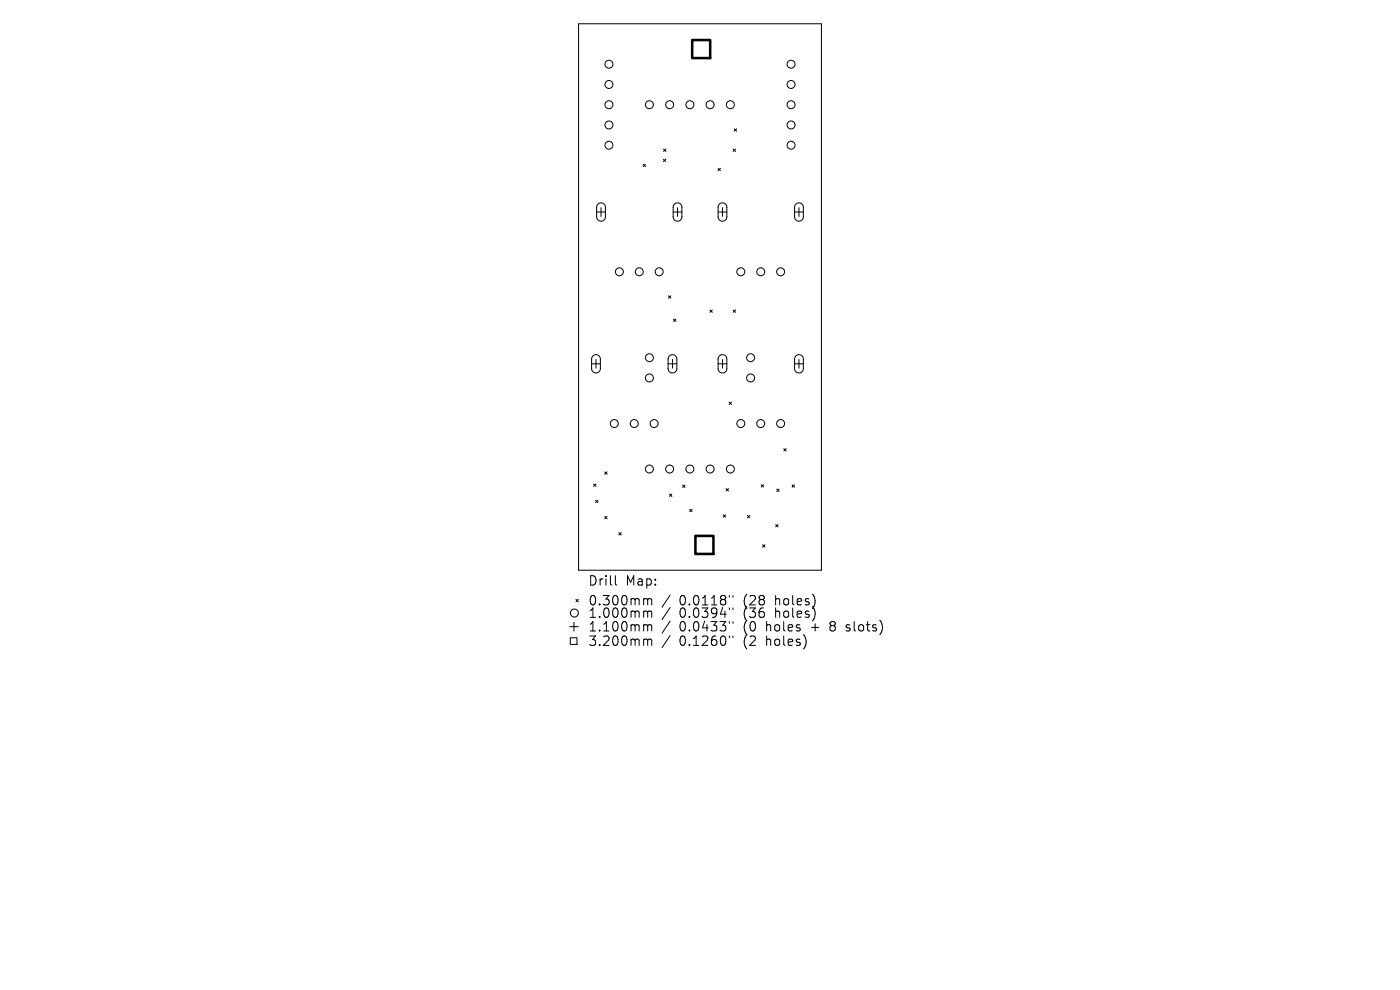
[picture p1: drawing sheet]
<svg xmlns="http://www.w3.org/2000/svg" width="297mm" height="210mm" viewBox="0 0 297 210" stroke-linecap="round" stroke-linejoin="round" font-family="sans-serif">
<defs><g id="words">
<g font-size="2.8">
<text x="124.7" y="124.5">Drill</text>
<text x="132.7" y="124.5">Map:</text>
<text x="124.7" y="128.7">0.300mm</text>
<text x="124.7" y="131.3">1.000mm</text>
<text x="144.1" y="128.7">0.0118&quot;</text>
<text x="144.1" y="131.3">0.0394&quot;</text>
<text x="157.9" y="128.7">(28</text>
<text x="157.9" y="131.3">(36</text>
<text x="164.7" y="128.7">holes)</text>
<text x="164.7" y="131.3">holes)</text>
<text x="124.7" y="134.2">1.100mm</text>
<text x="124.7" y="137.3">3.200mm</text>
<text x="144.1" y="134.2">0.0433&quot;</text>
<text x="144.1" y="137.3">0.1260&quot;</text>
<text x="157.9" y="134.2">(0</text>
<text x="157.9" y="137.3">(2</text>
<text x="162.8" y="134.2">holes</text>
<text x="162.8" y="137.3">holes)</text>
<text x="172.6" y="134.2">+</text>
<text x="176.8" y="134.2">8</text>
<text x="180.4" y="134.2">slots)</text>
</g>
</g></defs>
<g fill="none" stroke="#000" stroke-width=".21">
<path d="M122.7 5h51.6v116h-51.6zM136.4 34.8l.5 .5M136.9 34.8l-.5 .5M140.7 33.8l.5 .5M140.8 31.6l.5 .5M141.2 33.8l-.5 .5M141.3 31.6l-.5 .5M152.3 35.7l.5 .5M152.8 35.7l-.5 .5M155.5 31.6l.6 .5M155.8 27.3l.5 .5M156.1 31.6l-.6 .5"/>
<path d="M156.3 27.3l-.5 .5M126.6 45h1.8M126.9 43.3a.93 .93 0 0 1 1-.2 .93 .93 0 0 1 .5 .9v2a.93 .93 0 0 1-.9 .9 .93 .93 0 0 1-.9-.9v-2.1zM127.5 44v1.9M142.8 45h1.9M143.1 43.3a.93 .93 0 0 1 1-.2 .93 .93 0 0 1 .6 .9v2a.93 .93 0 0 1-1 .9 .93 .93 0 0 1-.9-.9v-2.1zM143.7 44v1.9M152.3 45h1.9M152.6 43.3a.93 .93 0 0 1 1-.2 .93 .93 0 0 1 .6 .9v2a.93 .93 0 0 1-.9 .9 .93 .93 0 0 1-1-.9v-2.1zM153.3 44v1.9M168.6 45h1.8M168.8 43.3a.93 .93 0 0 1 1.1-.2 .93 .93 0 0 1 .5 .9v2a.93 .93 0 0 1-.9 .9 .93 .93 0 0 1-.9-.9v-2.1z"/>
<path d="M169.5 44v1.9M125.5 77.2h1.9M125.8 75.5a.93 .93 0 0 1 1-.2 .93 .93 0 0 1 .6 .9v2a.93 .93 0 0 1-1 .9 .93 .93 0 0 1-.9-.9v-2.1zM126.4 76.2v1.9M141.7 77.2h1.9M141.8 62.7l.5 .6M142 75.5a.93 .93 0 0 1 1-.2 .93 .93 0 0 1 .6 .9v2a.93 .93 0 0 1-.9 .9 .93 .93 0 0 1-1-.9v-2.1zM142.3 62.7l-.5 .6M142.7 76.2v1.9M142.9 67.7l.5 .5M143.4 67.7l-.5 .5M150.6 65.8l.5 .5"/>
<path d="M151.1 65.8l-.5 .5M152.3 77.2h1.9M152.6 75.5a.93 .93 0 0 1 1-.2 .93 .93 0 0 1 .6 .9v2a.93 .93 0 0 1-.9 .9 .93 .93 0 0 1-1-.9v-2.1zM153.3 76.2v1.9M155.5 65.8l.6 .5M156.1 65.8l-.6 .5M168.6 77.2h1.8M168.8 75.5a.93 .93 0 0 1 1.1-.2 .93 .93 0 0 1 .5 .9v2a.93 .93 0 0 1-.9 .9 .93 .93 0 0 1-.9-.9v-2.1zM169.5 76.2v1.9M154.7 85.3l.5 .5M155.2 85.3l-.5 .5M166.3 95.2l.5 .5"/>
<path d="M166.8 95.2l-.5 .5M125.9 102.7l.5 .5M126.4 106.1l.5 .5M126.4 102.7l-.5 .5M126.9 106.1l-.5 .5M128.3 100.1l.5 .5M128.3 109.5l.5 .6M128.8 100.1l-.5 .5M128.8 109.5l-.5 .6M131.3 113l.5 .5M131.8 113l-.5 .5M142 104.8l.5 .5"/>
<path d="M142.5 104.8l-.5 .5M144.8 102.9l.5 .5M145.3 102.9l-.5 .5M146.3 108l.5 .6M146.8 108l-.5 .6M153.4 109.2l.5 .5M153.9 109.2l-.5 .5M154 103.6l.6 .6M154.6 103.6l-.6 .6M158.6 109.3l.5 .5M159.1 109.3l-.5 .5M161.5 102.8l.5 .5"/>
<path d="M161.8 115.6l.5 .5M162 102.8l-.5 .5M162.3 115.6l-.5 .5M164.6 111.3l.5 .5M164.8 103.7l.5 .6M165.1 111.3l-.5 .5M165.3 103.7l-.5 .6M168 102.8l.5 .6M168.5 102.8l-.5 .6M120.8 132.9h1.9M121 135.3h1.4v1.4h-1.4zM121.8 132v1.9"/>
<path d="M122.2 127.2l.5 .5M122.7 127.2l-.5 .5M130.5 122.1v1.7l.3 .3M136.8 127h.3l.3 .3M136.8 129.6h.3l.3 .3M136.8 132.5h.3l.3 .3M136.8 135.6l.5 .1 .1 .2M137.4 127.3l.3-.3 .5 .1 .1 1.2M137.4 127.3v1M137.4 129.9v1.1M137.4 132.8v1M137.4 135.9v1"/>
<path d="M137.4 129.9l.3-.3 .5 .1 .1 1.3M137.4 132.8l.3-.3 .5 .1 .1 1.2M137.4 135.9l.3-.3 .5 .1 .1 1.2M142.2 126.2l-1.8 2.6M142.2 128.9l-1.8 2.5M142.2 131.8l-1.8 2.5M142.2 134.8l-1.8 2.6M154.7 126.3v.4M154.7 129v.3M154.7 131.8v.4M154.7 134.9v.4M155.5 126.3v.4"/>
<path d="M155.5 129v.3M155.5 131.8v.4M155.5 134.9v.4M179.5 133.8h.2M179.6 132.6v.5"/>
<circle cx="129.2" cy="13.6" r=".85"/>
<circle cx="129.2" cy="17.9" r=".85"/>
<circle cx="167.8" cy="13.6" r=".85"/>
<circle cx="167.8" cy="17.9" r=".85"/>
<circle cx="129.2" cy="22.2" r=".85"/>
<circle cx="129.2" cy="30.8" r=".85"/>
<circle cx="129.2" cy="26.5" r=".85"/>
<circle cx="137.8" cy="22.2" r=".85"/>
<circle cx="142.1" cy="22.2" r=".85"/>
<circle cx="146.4" cy="22.2" r=".85"/>
<circle cx="150.6" cy="22.2" r=".85"/>
<circle cx="154.9" cy="22.2" r=".85"/>
<circle cx="167.8" cy="22.2" r=".85"/>
<circle cx="167.8" cy="30.8" r=".85"/>
<circle cx="167.8" cy="26.5" r=".85"/>
<circle cx="131.4" cy="57.7" r=".85"/>
<circle cx="135.6" cy="57.7" r=".85"/>
<circle cx="139.8" cy="57.7" r=".85"/>
<circle cx="157.2" cy="57.7" r=".85"/>
<circle cx="161.4" cy="57.7" r=".85"/>
<circle cx="165.6" cy="57.7" r=".85"/>
<circle cx="137.8" cy="75.9" r=".85"/>
<circle cx="159.2" cy="75.9" r=".85"/>
<circle cx="130.3" cy="89.9" r=".85"/>
<circle cx="134.5" cy="89.9" r=".85"/>
<circle cx="137.8" cy="99.5" r=".85"/>
<circle cx="137.8" cy="80.2" r=".85"/>
<circle cx="138.8" cy="89.9" r=".85"/>
<circle cx="142.1" cy="99.5" r=".85"/>
<circle cx="146.4" cy="99.5" r=".85"/>
<circle cx="150.6" cy="99.5" r=".85"/>
<circle cx="154.9" cy="99.5" r=".85"/>
<circle cx="157.2" cy="89.9" r=".85"/>
<circle cx="159.2" cy="80.2" r=".85"/>
<circle cx="161.4" cy="89.9" r=".85"/>
<circle cx="165.6" cy="89.9" r=".85"/>
<circle cx="121.9" cy="130" r=".85"/>
</g>
<path d="M146.8 8.5h3.9v3.8h-3.9zM147.5 113.7h3.9v3.8h-3.9z" fill="none" stroke="#000" stroke-width=".54"/>
<use href="#words"/>
</svg>
